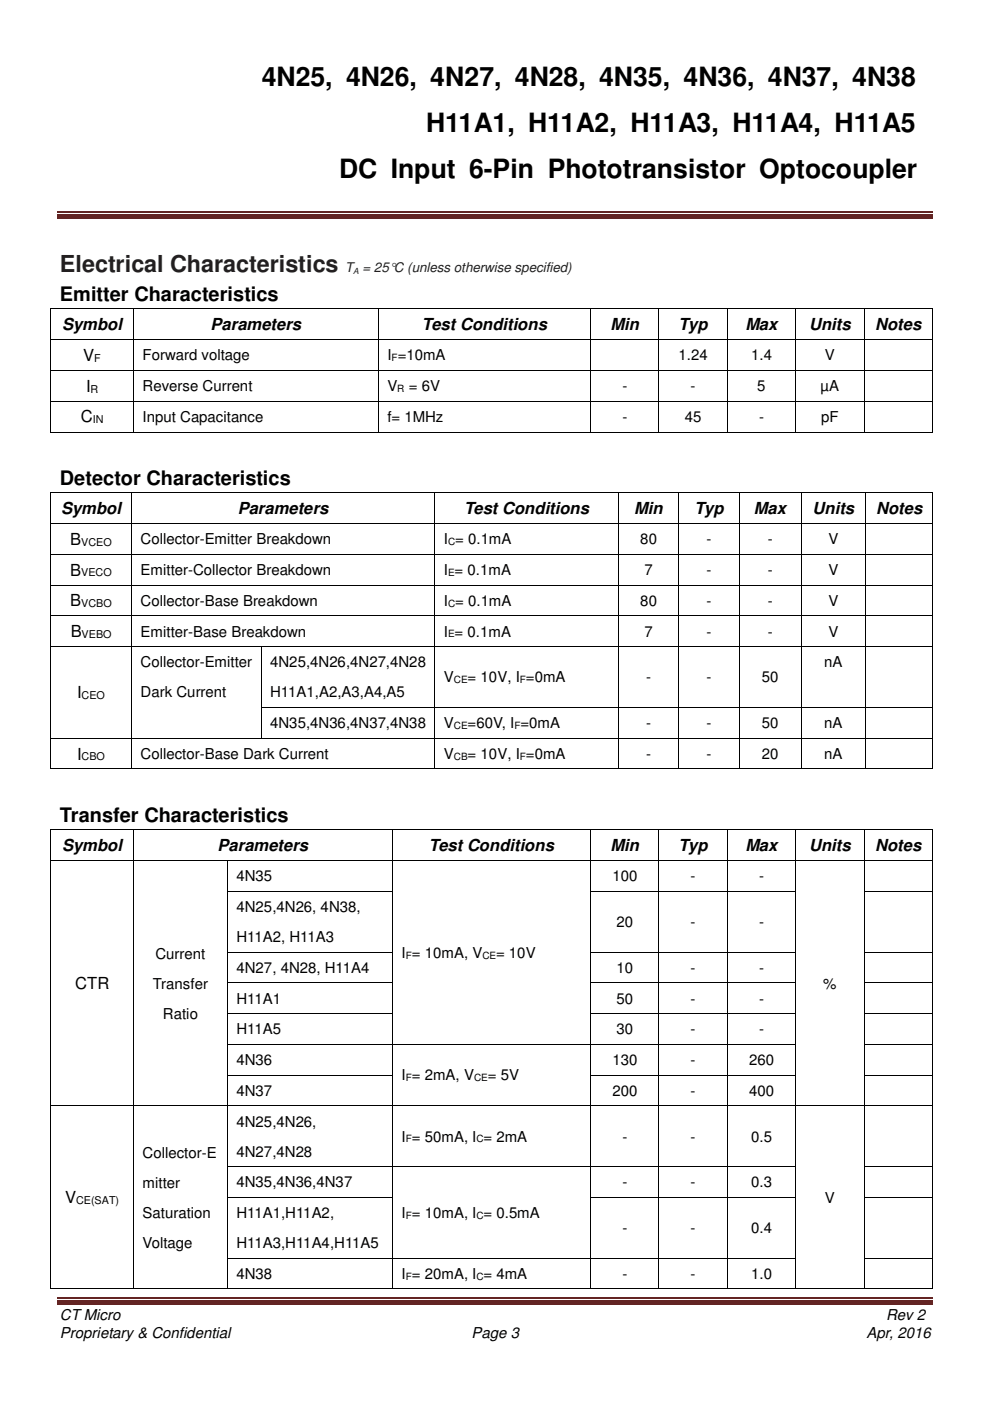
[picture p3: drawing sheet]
<svg xmlns="http://www.w3.org/2000/svg" width="210mm" height="297mm" viewBox="0 0 210 297" stroke-linecap="round" stroke-linejoin="round" font-family="sans-serif">
<defs><g id="words">
<g font-size="5.6">
<text x="55.5" y="18.3">4N25, 4N26, 4N27, 4N28, 4N35, 4N36, 4N37, 4N38</text>
<text x="90.3" y="28.1">H11A1, H11A2, H11A3, H11A4, H11A5</text>
<text x="71.9" y="37.8">DC Input 6-Pin Phototransistor Optocoupler</text>
</g>
<text font-size="5" fill="#231f20" x="12.7" y="57.7">Electrical Characteristics</text>
<g font-size="4.2">
<text x="12.7" y="63.8">Emitter Characteristics</text>
<text x="12.7" y="102.8">Detector Characteristics</text>
<text x="12.7" y="174.2">Transfer Characteristics</text>
</g>
<g font-size="3.5">
<text x="13.2" y="70.1">Symbol</text>
<text x="44.7" y="70.1">Parameters</text>
<text x="89.5" y="70.1">Test Conditions</text>
<text x="129.5" y="70.1">Min</text>
<text x="143.9" y="70.1">Typ</text>
<text x="158" y="70.1">Max</text>
<text x="171.5" y="70.1">Units</text>
<text x="185.5" y="70.1">Notes</text>
<text x="17.7" y="76.5">V</text>
<text x="18.2" y="83.1">I</text>
<text x="17.1" y="89.6">C</text>
<text x="13" y="109.1">Symbol</text>
<text x="50.4" y="109.1">Parameters</text>
<text x="98.4" y="109.1">Test Conditions</text>
<text x="134.5" y="109.1">Min</text>
<text x="147.3" y="109.1">Typ</text>
<text x="159.9" y="109.1">Max</text>
<text x="172.3" y="109.1">Units</text>
<text x="185.8" y="109.1">Notes</text>
<text x="14.9" y="115.5">B</text>
<text x="14.9" y="122">B</text>
<text x="14.9" y="128.6">B</text>
<text x="15" y="135.1">B</text>
<text x="16.3" y="148.1">I</text>
<text x="16.3" y="161">I</text>
<text x="13.2" y="180.5">Symbol</text>
<text x="46.1" y="180.5">Parameters</text>
<text x="90.9" y="180.5">Test Conditions</text>
<text x="129.5" y="180.5">Min</text>
<text x="143.9" y="180.5">Typ</text>
<text x="158" y="180.5">Max</text>
<text x="171.5" y="180.5">Units</text>
<text x="185.5" y="180.5">Notes</text>
<text x="15.9" y="209.7">CTR</text>
<text x="13.8" y="255.1">V</text>
</g>
<g font-size="3.2">
<text x="30.2" y="76.4">Forward voltage</text>
<text x="82.1" y="76.4">I =10mA</text>
<text x="143.8" y="76.4">1.24</text>
<text x="159.3" y="76.4">1.4</text>
<text x="174.9" y="76.4">V</text>
<text x="30.2" y="82.9">Reverse Current</text>
<text x="82.1" y="82.9">V</text>
<text x="86.7" y="82.9">= 6V</text>
<text x="132" y="82.9">-</text>
<text x="146.4" y="82.9">-</text>
<text x="160.6" y="82.9">5</text>
<text x="174" y="82.9">µA</text>
<text x="30.2" y="89.5">Input Capacitance</text>
<text x="82.1" y="89.5">f= 1MHz</text>
<text x="132" y="89.5">-</text>
<text x="145.2" y="89.5">45</text>
<text x="161" y="89.5">-</text>
<text x="174.1" y="89.5">pF</text>
<text x="29.8" y="115.4">Collector-Emitter Breakdown</text>
<text x="94.1" y="115.4">I = 0.1mA</text>
<text x="135.8" y="115.4">80</text>
<text x="149.8" y="115.4">-</text>
<text x="162.8" y="115.4">-</text>
<text x="175.6" y="115.4">V</text>
<text x="29.8" y="121.9">Emitter-Collector Breakdown</text>
<text x="94.1" y="121.9">I = 0.1mA</text>
<text x="136.7" y="121.9">7</text>
<text x="149.8" y="121.9">-</text>
<text x="162.8" y="121.9">-</text>
<text x="175.6" y="121.9">V</text>
<text x="29.8" y="128.4">Collector-Base Breakdown</text>
<text x="94.1" y="128.4">I = 0.1mA</text>
<text x="135.8" y="128.4">80</text>
<text x="149.8" y="128.4">-</text>
<text x="162.8" y="128.4">-</text>
<text x="175.6" y="128.4">V</text>
<text x="29.8" y="135">Emitter-Base Breakdown</text>
<text x="94.1" y="135">I = 0.1mA</text>
<text x="136.7" y="135">7</text>
<text x="149.8" y="135">-</text>
<text x="162.8" y="135">-</text>
<text x="175.6" y="135">V</text>
<text x="29.8" y="141.5">Collector-Emitter</text>
<text x="57.3" y="141.5">4N25,4N26,4N27,4N28</text>
<text x="174.8" y="141.5">nA</text>
<text x="29.8" y="147.9">Dark Current</text>
<text x="57.3" y="147.9">H11A1,A2,A3,A4,A5</text>
<text x="94.1" y="144.7">V</text>
<text x="99.1" y="144.7">= 10V, I =0mA</text>
<text x="137" y="144.7">-</text>
<text x="149.8" y="144.7">-</text>
<text x="161.5" y="144.7">50</text>
<text x="57.3" y="154.4">4N35,4N36,4N37,4N38</text>
<text x="94.1" y="154.4">V</text>
<text x="99.1" y="154.4">=60V, I =0mA</text>
<text x="137" y="154.4">-</text>
<text x="149.8" y="154.4">-</text>
<text x="161.5" y="154.4">50</text>
<text x="174.8" y="154.4">nA</text>
<text x="29.8" y="160.9">Collector-Base Dark Current</text>
<text x="94.1" y="160.9">V</text>
<text x="99.1" y="160.9">= 10V, I =0mA</text>
<text x="137" y="160.9">-</text>
<text x="149.8" y="160.9">-</text>
<text x="161.5" y="160.9">20</text>
<text x="174.8" y="160.9">nA</text>
<text x="50.1" y="186.8">4N35</text>
<text x="129.8" y="186.8">100</text>
<text x="146.4" y="186.8">-</text>
<text x="161" y="186.8">-</text>
<text x="50.1" y="193.4">4N25,4N26, 4N38,</text>
<text x="130.7" y="196.6">20</text>
<text x="146.4" y="196.6">-</text>
<text x="161" y="196.6">-</text>
<text x="32.9" y="203.2">Current</text>
<text x="50.1" y="199.7">H11A2, H11A3</text>
<text x="85.1" y="203.1">I = 10mA, V</text>
<text x="105.2" y="203.1">= 10V</text>
<text x="32.4" y="209.6">Transfer</text>
<text x="50.1" y="206.2">4N27, 4N28, H11A4</text>
<text x="130.7" y="206.2">10</text>
<text x="146.4" y="206.2">-</text>
<text x="161" y="206.2">-</text>
<text x="174.5" y="209.6">%</text>
<text x="34.5" y="215.9">Ratio</text>
<text x="50.1" y="212.8">H11A1</text>
<text x="130.7" y="212.8">50</text>
<text x="146.4" y="212.8">-</text>
<text x="161" y="212.8">-</text>
<text x="50.1" y="219.3">H11A5</text>
<text x="130.7" y="219.3">30</text>
<text x="146.4" y="219.3">-</text>
<text x="161" y="219.3">-</text>
<text x="50.1" y="225.8">4N36</text>
<text x="129.8" y="225.8">130</text>
<text x="146.4" y="225.8">-</text>
<text x="158.8" y="225.8">260</text>
<text x="50.1" y="232.3">4N37</text>
<text x="85.1" y="229.1">I = 2mA, V</text>
<text x="103.4" y="229.1">= 5V</text>
<text x="129.8" y="232.3">200</text>
<text x="146.4" y="232.3">-</text>
<text x="158.8" y="232.3">400</text>
<text x="50.1" y="238.9">4N25,4N26,</text>
<text x="30.2" y="245.5">Collector-E</text>
<text x="50.1" y="245.2">4N27,4N28</text>
<text x="85.1" y="242.1">I = 50mA, I = 2mA</text>
<text x="132" y="242.1">-</text>
<text x="146.4" y="242.1">-</text>
<text x="159.3" y="242.1">0.5</text>
<text x="30.2" y="251.8">mitter</text>
<text x="50.1" y="251.8">4N35,4N36,4N37</text>
<text x="132" y="251.8">-</text>
<text x="146.4" y="251.8">-</text>
<text x="159.3" y="251.8">0.3</text>
<text x="174.9" y="255">V</text>
<text x="30.2" y="258.2">Saturation</text>
<text x="50.1" y="258.3">H11A1,H11A2,</text>
<text x="85.1" y="258.2">I = 10mA, I = 0.5mA</text>
<text x="132" y="261.5">-</text>
<text x="146.4" y="261.5">-</text>
<text x="159.3" y="261.5">0.4</text>
<text x="30.2" y="264.5">Voltage</text>
<text x="50.1" y="264.6">H11A3,H11A4,H11A5</text>
<text x="50.1" y="271.1">4N38</text>
<text x="85.1" y="271.1">I = 20mA, I = 4mA</text>
<text x="132" y="271.1">-</text>
<text x="146.4" y="271.1">-</text>
<text x="159.3" y="271.1">1.0</text>
<text x="12.7" y="280">CT Micro</text>
<text x="187.9" y="280">Rev 2</text>
<text x="12.7" y="283.6">Proprietary &amp; Confidential</text>
<text x="99.9" y="283.6">Page 3</text>
<text x="183.7" y="283.6">Apr, 2016</text>
</g>
<text font-size="2.8" fill="#231f20" x="73.2" y="57.7">T = 25°C (unless otherwise specified)</text>
<g font-size="2.3">
<text x="20" y="76.7">F</text>
<text x="19.2" y="83.2">R</text>
<text x="19.7" y="89.7">IN</text>
<text x="17.2" y="115.7">VCEO</text>
<text x="17.2" y="122.2">VECO</text>
<text x="17.2" y="128.7">VCBO</text>
<text x="17.3" y="135.3">VEBO</text>
<text x="17.3" y="148.3">CEO</text>
<text x="17.3" y="161.2">CBO</text>
<text x="16.1" y="255.3">CE(SAT)</text>
</g>
<g font-size="2.1">
<text x="83" y="76.6">F</text>
<text x="84.2" y="83.1">R</text>
<text x="95" y="115.6">C</text>
<text x="95" y="122.1">E</text>
<text x="95" y="128.6">C</text>
<text x="95" y="135.1">E</text>
<text x="96.2" y="144.9">CE</text>
<text x="110.2" y="144.9">F</text>
<text x="96.2" y="154.6">CE</text>
<text x="109.1" y="154.6">F</text>
<text x="96.2" y="161.1">CB</text>
<text x="110.2" y="161.1">F</text>
<text x="86" y="203.2">F</text>
<text x="102.3" y="203.2">CE</text>
<text x="86" y="229.2">F</text>
<text x="100.5" y="229.2">CE</text>
<text x="86" y="242.2">F</text>
<text x="101" y="242.2">C</text>
<text x="86" y="258.4">F</text>
<text x="101" y="258.4">C</text>
<text x="86" y="271.3">F</text>
<text x="101" y="271.3">C</text>
</g>
<text font-size="1.8" fill="#231f20" x="74.9" y="58">A</text>
</g></defs>
<path d="M12.2 45.3h185.6v1.1h-185.6z" fill="#622423"/>
<path d="M12.2 44.9h185.6" fill="none" stroke="#622423" stroke-width=".25"/>
<path d="M12.2 275.2h185.6" fill="none" stroke="#632423" stroke-width=".25"/>
<path d="M12.2 275.6h185.6v1h-185.6z" fill="#632423"/>
<path d="M48.7 11.9h148.1v31.4h-148.1z" fill-rule="evenodd" fill="#fff"/>
<g fill="#000">
<path d="M10.7 65.4h.2v.2h-.2zM10.7 71.9h.2v.2h-.2zM10.7 78.4h.2v.2h-.2zM28.2 65.4h.2v.2h-.2zM28.2 71.9h.2v.2h-.2zM28.2 78.4h.2v.2h-.2zM80.1 65.4h.2v.2h-.2zM80.1 71.9h.2v.2h-.2zM80.1 78.4h.2v.2h-.2zM125.1 65.4h.2v.2h-.2zM125.1 71.9h.2v.2h-.2zM125.1 78.4h.2v.2h-.2z"/>
<path d="M139.6 65.4h.2v.2h-.2zM139.6 71.9h.2v.2h-.2zM139.6 78.4h.2v.2h-.2zM154.1 65.4h.2v.2h-.2zM154.1 71.9h.2v.2h-.2zM154.1 78.4h.2v.2h-.2zM168.6 65.4h.2v.2h-.2zM168.6 71.9h.2v.2h-.2zM168.6 78.4h.2v.2h-.2zM183.1 65.4h.2v.2h-.2zM183.1 71.9h.2v.2h-.2zM183.1 78.4h.2v.2h-.2z"/>
<path d="M197.7 65.4h.1v.2h-.1zM197.7 71.9h.1v.2h-.1zM197.7 78.4h.1v.2h-.1zM10.7 85h.2v.1h-.2zM10.7 91.5h.2v.2h-.2zM28.2 85h.2v.1h-.2zM28.2 91.5h.2v.2h-.2zM80.1 85h.2v.1h-.2zM80.1 91.5h.2v.2h-.2zM125.1 85h.2v.1h-.2zM125.1 91.5h.2v.2h-.2zM139.6 85h.2v.1h-.2z"/>
<path d="M139.6 91.5h.2v.2h-.2zM154.1 85h.2v.1h-.2zM154.1 91.5h.2v.2h-.2zM168.6 85h.2v.1h-.2zM168.6 91.5h.2v.2h-.2zM183.1 85h.2v.1h-.2zM183.1 91.5h.2v.2h-.2zM197.7 85h.1v.1h-.1zM197.7 91.5h.1v.2h-.1zM10.7 104.4h.2v.2h-.2zM10.7 110.9h.2v.2h-.2zM10.7 117.4h.2v.2h-.2z"/>
<path d="M27.8 104.4h.2v.2h-.2zM27.8 110.9h.2v.2h-.2zM27.8 117.4h.2v.2h-.2zM92.1 104.4h.2v.2h-.2zM92.1 110.9h.2v.2h-.2zM92.1 117.4h.2v.2h-.2zM131.1 104.4h.1v.2h-.1zM131.1 110.9h.1v.2h-.1zM131.1 117.4h.1v.2h-.1zM143.8 104.4h.2v.2h-.2zM143.8 110.9h.2v.2h-.2zM143.8 117.4h.2v.2h-.2z"/>
<path d="M156.7 104.4h.1v.2h-.1zM156.7 110.9h.1v.2h-.1zM156.7 117.4h.1v.2h-.1zM169.8 104.4h.1v.2h-.1zM169.8 110.9h.1v.2h-.1zM169.8 117.4h.1v.2h-.1zM183.5 104.4h.2v.2h-.2zM183.5 110.9h.2v.2h-.2zM183.5 117.4h.2v.2h-.2zM197.7 104.4h.1v.2h-.1zM197.7 110.9h.1v.2h-.1zM197.7 117.4h.1v.2h-.1z"/>
<path d="M10.7 124h.2v.1h-.2zM10.7 130.5h.2v.1h-.2zM10.7 137h.2v.2h-.2zM27.8 124h.2v.1h-.2zM27.8 130.5h.2v.1h-.2zM27.8 137h.2v.2h-.2zM55.3 137h.2v.2h-.2zM92.1 124h.2v.1h-.2zM92.1 130.5h.2v.1h-.2zM92.1 137h.2v.2h-.2zM131.1 124h.1v.1h-.1zM131.1 130.5h.1v.1h-.1z"/>
<path d="M131.1 137h.1v.2h-.1zM143.8 124h.2v.1h-.2zM143.8 130.5h.2v.1h-.2zM143.8 137h.2v.2h-.2zM156.7 124h.1v.1h-.1zM156.7 130.5h.1v.1h-.1zM156.7 137h.1v.2h-.1zM169.8 124h.1v.1h-.1zM169.8 130.5h.1v.1h-.1zM169.8 137h.1v.2h-.1zM183.5 124h.2v.1h-.2zM183.5 130.5h.2v.1h-.2z"/>
<path d="M183.5 137h.2v.2h-.2zM197.7 124h.1v.1h-.1zM197.7 130.5h.1v.1h-.1zM197.7 137h.1v.2h-.1zM10.7 149.9h.2v.2h-.2zM10.7 156.4h.2v.2h-.2zM27.8 149.9h.2v.2h-.2zM27.8 156.4h.2v.2h-.2zM55.3 149.9h.2v.2h-.2zM55.3 156.4h.2v.2h-.2zM92.1 149.9h.2v.2h-.2zM92.1 156.4h.2v.2h-.2z"/>
<path d="M131.1 149.9h.1v.2h-.1zM131.1 156.4h.1v.2h-.1zM143.8 149.9h.2v.2h-.2zM143.8 156.4h.2v.2h-.2zM156.7 149.9h.1v.2h-.1zM156.7 156.4h.1v.2h-.1zM169.8 149.9h.1v.2h-.1zM169.8 156.4h.1v.2h-.1zM183.5 149.9h.2v.2h-.2zM183.5 156.4h.2v.2h-.2zM197.7 149.9h.1v.2h-.1zM197.7 156.4h.1v.2h-.1z"/>
<path d="M10.7 162.9h.2v.2h-.2zM10.7 175.8h.2v.2h-.2zM27.8 162.9h.2v.2h-.2zM28.2 175.8h.2v.2h-.2zM83.1 175.8h.2v.2h-.2zM92.1 162.9h.2v.2h-.2zM125.1 175.8h.2v.2h-.2zM131.1 162.9h.1v.2h-.1zM139.6 175.8h.2v.2h-.2zM143.8 162.9h.2v.2h-.2zM154.1 175.8h.2v.2h-.2zM156.7 162.9h.1v.2h-.1z"/>
<path d="M168.6 175.8h.2v.2h-.2zM169.8 162.9h.1v.2h-.1zM183.1 175.8h.2v.2h-.2zM183.5 162.9h.2v.2h-.2zM197.7 162.9h.1v.2h-.1zM197.7 175.8h.1v.2h-.1zM10.7 182.3h.2v.2h-.2zM10.7 188.8h.2v.2h-.2zM28.2 182.3h.2v.2h-.2zM28.2 188.8h.2v.2h-.2zM48.1 182.3h.2v.2h-.2zM48.1 188.8h.2v.2h-.2z"/>
<path d="M83.1 182.3h.2v.2h-.2zM83.1 188.8h.2v.2h-.2zM125.1 182.3h.2v.2h-.2zM125.1 188.8h.2v.2h-.2zM139.6 182.3h.2v.2h-.2zM139.6 188.8h.2v.2h-.2zM154.1 182.3h.2v.2h-.2zM154.1 188.8h.2v.2h-.2zM168.6 182.3h.2v.2h-.2zM168.6 188.8h.2v.2h-.2zM183.1 182.3h.2v.2h-.2zM183.1 188.8h.2v.2h-.2z"/>
<path d="M197.7 182.3h.1v.2h-.1zM197.7 188.8h.1v.2h-.1zM10.7 201.8h.2v.1h-.2zM10.7 208.3h.2v.1h-.2zM10.7 214.8h.2v.2h-.2zM28.2 201.8h.2v.1h-.2zM28.2 208.3h.2v.1h-.2zM28.2 214.8h.2v.2h-.2zM48.1 201.8h.2v.1h-.2zM48.1 208.3h.2v.1h-.2zM48.1 214.8h.2v.2h-.2zM83.1 201.8h.2v.1h-.2z"/>
<path d="M83.1 208.3h.2v.1h-.2zM83.1 214.8h.2v.2h-.2zM125.1 201.8h.2v.1h-.2zM125.1 208.3h.2v.1h-.2zM125.1 214.8h.2v.2h-.2zM139.6 201.8h.2v.1h-.2zM139.6 208.3h.2v.1h-.2zM139.6 214.8h.2v.2h-.2zM154.1 201.8h.2v.1h-.2zM154.1 208.3h.2v.1h-.2zM154.1 214.8h.2v.2h-.2zM168.6 201.8h.2v.1h-.2z"/>
<path d="M168.6 208.3h.2v.1h-.2zM168.6 214.8h.2v.2h-.2zM183.1 201.8h.2v.1h-.2zM183.1 208.3h.2v.1h-.2zM183.1 214.8h.2v.2h-.2zM197.7 201.8h.1v.1h-.1zM197.7 208.3h.1v.1h-.1zM197.7 214.8h.1v.2h-.1zM10.7 221.3h.2v.2h-.2zM10.7 227.8h.2v.2h-.2zM10.7 234.4h.2v.1h-.2zM28.2 221.3h.2v.2h-.2z"/>
<path d="M28.2 227.8h.2v.2h-.2zM28.2 234.4h.2v.1h-.2zM48.1 221.3h.2v.2h-.2zM48.1 227.8h.2v.2h-.2zM48.1 234.4h.2v.1h-.2zM83.1 221.3h.2v.2h-.2zM83.1 227.8h.2v.2h-.2zM83.1 234.4h.2v.1h-.2zM125.1 221.3h.2v.2h-.2zM125.1 227.8h.2v.2h-.2zM125.1 234.4h.2v.1h-.2zM139.6 221.3h.2v.2h-.2z"/>
<path d="M139.6 227.8h.2v.2h-.2zM139.6 234.4h.2v.1h-.2zM154.1 221.3h.2v.2h-.2zM154.1 227.8h.2v.2h-.2zM154.1 234.4h.2v.1h-.2zM168.6 221.3h.2v.2h-.2zM168.6 227.8h.2v.2h-.2zM168.6 234.4h.2v.1h-.2zM183.1 221.3h.2v.2h-.2zM183.1 227.8h.2v.2h-.2zM183.1 234.4h.2v.1h-.2zM197.7 221.3h.1v.2h-.1z"/>
<path d="M197.7 227.8h.1v.2h-.1zM197.7 234.4h.1v.1h-.1zM10.7 247.3h.2v.1h-.2zM10.7 253.8h.2v.2h-.2zM28.2 247.3h.2v.1h-.2zM28.2 253.8h.2v.2h-.2zM48.1 247.3h.2v.1h-.2zM48.1 253.8h.2v.2h-.2zM83.1 247.3h.2v.1h-.2zM83.1 253.8h.2v.2h-.2zM125.1 247.3h.2v.1h-.2zM125.1 253.8h.2v.2h-.2z"/>
<path d="M139.6 247.3h.2v.1h-.2zM139.6 253.8h.2v.2h-.2zM154.1 247.3h.2v.1h-.2zM154.1 253.8h.2v.2h-.2zM168.6 247.3h.2v.1h-.2zM168.6 253.8h.2v.2h-.2zM183.1 247.3h.2v.1h-.2zM183.1 253.8h.2v.2h-.2zM197.7 247.3h.1v.1h-.1zM197.7 253.8h.1v.2h-.1zM10.7 266.7h.2v.1h-.2zM10.7 273.2h.2v.1h-.2z"/>
<path d="M28.2 266.7h.2v.1h-.2zM28.2 273.2h.2v.1h-.2zM48.1 266.7h.2v.1h-.2zM48.1 273.2h.2v.1h-.2zM83.1 266.7h.2v.1h-.2zM83.1 273.2h.2v.1h-.2zM125.1 266.7h.2v.1h-.2zM125.1 273.2h.2v.1h-.2zM139.6 266.7h.2v.1h-.2zM139.6 273.2h.2v.1h-.2zM154.1 266.7h.2v.1h-.2zM154.1 273.2h.2v.1h-.2z"/>
<path d="M168.6 266.7h.2v.1h-.2zM168.6 273.2h.2v.1h-.2zM183.1 266.7h.2v.1h-.2zM183.1 273.2h.2v.1h-.2zM197.7 266.7h.1v.1h-.1zM197.7 273.2h.1v.1h-.1z"/>
</g>
<g fill="none" stroke="#000" stroke-width=".21">
<path d="M10.8 65.6v6.3M10.8 72.1v6.3M10.8 78.6v6.4M10.9 65.5h17.3M10.9 72h17.3M10.9 78.5h17.3M28.3 65.6v6.3M28.3 72.1v6.3M28.3 78.6v6.4M28.4 65.5h51.7M28.4 72h51.7M28.4 78.5h51.7"/>
<path d="M80.2 65.6v6.3M80.2 72.1v6.3M80.2 78.6v6.4M80.3 65.5h44.8M80.3 72h44.8M80.3 78.5h44.8M125.2 65.6v6.3M125.2 72.1v6.3M125.2 78.6v6.4M125.3 65.5h14.3M125.3 72h14.3M125.3 78.5h14.3"/>
<path d="M139.7 65.6v6.3M139.7 72.1v6.3M139.7 78.6v6.4M139.8 65.5h14.3M139.8 72h14.3M139.8 78.5h14.3M154.2 65.6v6.3M154.2 72.1v6.3M154.2 78.6v6.4M154.3 65.5h14.3M154.3 72h14.3M154.3 78.5h14.3"/>
<path d="M168.7 65.6v6.3M168.7 72.1v6.3M168.7 78.6v6.4M168.8 65.5h14.3M168.8 72h14.3M168.8 78.5h14.3M183.2 65.6v6.3M183.2 72.1v6.3M183.2 78.6v6.4M183.3 65.5h14.4M183.3 72h14.4M183.3 78.5h14.4"/>
<path d="M197.7 65.6v6.3M197.7 72.1v6.3M197.7 78.6v6.4M10.8 85.1v6.4M10.9 85h17.3M10.9 91.6h17.3M28.3 85.1v6.4M28.4 85h51.7M28.4 91.6h51.7M80.2 85.1v6.4M80.3 85h44.8M80.3 91.6h44.8"/>
<path d="M125.2 85.1v6.4M125.3 85h14.3M125.3 91.6h14.3M139.7 85.1v6.4M139.8 85h14.3M139.8 91.6h14.3M154.2 85.1v6.4M154.3 85h14.3M154.3 91.6h14.3M168.7 85.1v6.4M168.8 85h14.3M168.8 91.6h14.3"/>
<path d="M183.2 85.1v6.4M183.3 85h14.4M183.3 91.6h14.4M197.7 85.1v6.4M10.8 104.6v6.3M10.8 111.1v6.3M10.8 117.6v6.4M10.9 104.5h16.9M10.9 111h16.9M10.9 117.5h16.9M27.9 104.6v6.3M27.9 111.1v6.3"/>
<path d="M27.9 117.6v6.4M28 104.5h64.1M28 111h64.1M28 117.5h64.1M92.2 104.6v6.3M92.2 111.1v6.3M92.2 117.6v6.4M92.3 104.5h38.8M92.3 111h38.8M92.3 117.5h38.8M131.1 104.6v6.3M131.1 111.1v6.3"/>
<path d="M131.1 117.6v6.4M131.2 104.5h12.6M131.2 111h12.6M131.2 117.5h12.6M143.9 104.6v6.3M143.9 111.1v6.3M143.9 117.6v6.4M144 104.5h12.7M144 111h12.7M144 117.5h12.7M156.8 104.6v6.3M156.8 111.1v6.3"/>
<path d="M156.8 117.6v6.4M156.8 104.5h13M156.8 111h13M156.8 117.5h13M169.8 104.6v6.3M169.8 111.1v6.3M169.8 117.6v6.4M169.9 104.5h13.6M169.9 111h13.6M169.9 117.5h13.6M183.6 104.6v6.3M183.6 111.1v6.3"/>
<path d="M183.6 117.6v6.4M183.7 104.5h14M183.7 111h14M183.7 117.5h14M197.7 104.6v6.3M197.7 111.1v6.3M197.7 117.6v6.4M10.8 124.1v6.4M10.8 130.6v6.4M10.8 137.2v12.7M10.9 124h16.9M10.9 130.6h16.9"/>
<path d="M10.9 137.1h16.9M27.9 124.1v6.4M27.9 130.6v6.4M27.9 137.2v12.7M28 124h64.1M28 130.6h64.1M28 137.1h27.3M55.4 137.2v12.7M55.5 137.1h36.6M92.2 124.1v6.4M92.2 130.6v6.4M92.2 137.2v12.7"/>
<path d="M92.3 124h38.8M92.3 130.6h38.8M92.3 137.1h38.8M131.1 124.1v6.4M131.1 130.6v6.4M131.1 137.2v12.7M131.2 124h12.6M131.2 130.6h12.6M131.2 137.1h12.6M143.9 124.1v6.4M143.9 130.6v6.4M143.9 137.2v12.7"/>
<path d="M144 124h12.7M144 130.6h12.7M144 137.1h12.7M156.8 124.1v6.4M156.8 130.6v6.4M156.8 137.2v12.7M156.8 124h13M156.8 130.6h13M156.8 137.1h13M169.8 124.1v6.4M169.8 130.6v6.4M169.8 137.2v12.7"/>
<path d="M169.9 124h13.6M169.9 130.6h13.6M169.9 137.1h13.6M183.6 124.1v6.4M183.6 130.6v6.4M183.6 137.2v12.7M183.7 124h14M183.7 130.6h14M183.7 137.1h14M197.7 124.1v6.4M197.7 130.6v6.4M197.7 137.2v12.7"/>
<path d="M10.8 150.1v6.3M10.8 156.6v6.3M10.9 156.5h16.9M27.9 150.1v6.3M27.9 156.6v6.3M28 156.5h27.3M55.4 150.1v6.3M55.5 150h36.6M55.5 156.5h36.6M92.2 150.1v6.3M92.2 156.6v6.3M92.3 150h38.8"/>
<path d="M92.3 156.5h38.8M131.1 150.1v6.3M131.1 156.6v6.3M131.2 150h12.6M131.2 156.5h12.6M143.9 150.1v6.3M143.9 156.6v6.3M144 150h12.7M144 156.5h12.7M156.8 150.1v6.3M156.8 156.6v6.3M156.8 150h13"/>
<path d="M156.8 156.5h13M169.8 150.1v6.3M169.8 156.6v6.3M169.9 150h13.6M169.9 156.5h13.6M183.6 150.1v6.3M183.6 156.6v6.3M183.7 150h14M183.7 156.5h14M197.7 150.1v6.3M197.7 156.6v6.3M10.8 176v6.3"/>
<path d="M10.9 163h16.9M10.9 175.9h17.3M28 163h64.1M28.3 176v6.3M28.4 175.9h54.7M83.2 176v6.3M83.3 175.9h41.8M92.3 163h38.8M125.2 176v6.3M125.3 175.9h14.3M131.2 163h12.6M139.7 176v6.3"/>
<path d="M139.8 175.9h14.3M144 163h12.7M154.2 176v6.3M154.3 175.9h14.3M156.8 163h13M168.7 176v6.3M168.8 175.9h14.3M169.9 163h13.6M183.2 176v6.3M183.3 175.9h14.4M183.7 163h14M197.7 176v6.3"/>
<path d="M10.8 182.5v6.3M10.8 189v12.8M10.9 182.4h17.3M28.3 182.5v6.3M28.3 189v12.8M28.4 182.4h19.7M48.2 182.5v6.3M48.2 189v12.8M48.3 182.4h34.8M48.3 188.9h34.8M83.2 182.5v6.3M83.2 189v12.8"/>
<path d="M83.3 182.4h41.8M125.2 182.5v6.3M125.2 189v12.8M125.3 182.4h14.3M125.3 188.9h14.3M139.7 182.5v6.3M139.7 189v12.8M139.8 182.4h14.3M139.8 188.9h14.3M154.2 182.5v6.3M154.2 189v12.8M154.3 182.4h14.3"/>
<path d="M154.3 188.9h14.3M168.7 182.5v6.3M168.7 189v12.8M168.8 182.4h14.3M183.2 182.5v6.3M183.2 189v12.8M183.3 182.4h14.4M183.3 188.9h14.4M197.7 182.5v6.3M197.7 189v12.8M10.8 201.9v6.4M10.8 208.4v6.4"/>
<path d="M10.8 215v6.3M28.3 201.9v6.4M28.3 208.4v6.4M28.3 215v6.3M48.2 201.9v6.4M48.2 208.4v6.4M48.2 215v6.3M48.3 201.8h34.8M48.3 208.4h34.8M48.3 214.9h34.8M83.2 201.9v6.4M83.2 208.4v6.4"/>
<path d="M83.2 215v6.3M125.2 201.9v6.4M125.2 208.4v6.4M125.2 215v6.3M125.3 201.8h14.3M125.3 208.4h14.3M125.3 214.9h14.3M139.7 201.9v6.4M139.7 208.4v6.4M139.7 215v6.3M139.8 201.8h14.3M139.8 208.4h14.3"/>
<path d="M139.8 214.9h14.3M154.2 201.9v6.4M154.2 208.4v6.4M154.2 215v6.3M154.3 201.8h14.3M154.3 208.4h14.3M154.3 214.9h14.3M168.7 201.9v6.4M168.7 208.4v6.4M168.7 215v6.3M183.2 201.9v6.4M183.2 208.4v6.4"/>
<path d="M183.2 215v6.3M183.3 201.8h14.4M183.3 208.4h14.4M183.3 214.9h14.4M197.7 201.9v6.4M197.7 208.4v6.4M197.7 215v6.3M10.8 221.5v6.3M10.8 228v6.4M10.8 234.5v12.8M10.9 234.4h17.3M28.3 221.5v6.3"/>
<path d="M28.3 228v6.4M28.3 234.5v12.8M28.4 234.4h19.7M48.2 221.5v6.3M48.2 228v6.4M48.2 234.5v12.8M48.3 221.4h34.8M48.3 227.9h34.8M48.3 234.4h34.8M83.2 221.5v6.3M83.2 228v6.4M83.2 234.5v12.8"/>
<path d="M83.3 221.4h41.8M83.3 234.4h41.8M125.2 221.5v6.3M125.2 228v6.4M125.2 234.5v12.8M125.3 221.4h14.3M125.3 227.9h14.3M125.3 234.4h14.3M139.7 221.5v6.3M139.7 228v6.4M139.7 234.5v12.8M139.8 221.4h14.3"/>
<path d="M139.8 227.9h14.3M139.8 234.4h14.3M154.2 221.5v6.3M154.2 228v6.4M154.2 234.5v12.8M154.3 221.4h14.3M154.3 227.9h14.3M154.3 234.4h14.3M168.7 221.5v6.3M168.7 228v6.4M168.7 234.5v12.8M168.8 234.4h14.3"/>
<path d="M183.2 221.5v6.3M183.2 228v6.4M183.2 234.5v12.8M183.3 221.4h14.4M183.3 227.9h14.4M183.3 234.4h14.4M197.7 221.5v6.3M197.7 228v6.4M197.7 234.5v12.8M10.8 247.4v6.4M10.8 254v12.7M28.3 247.4v6.4"/>
<path d="M28.3 254v12.7M48.2 247.4v6.4M48.2 254v12.7M48.3 247.4h34.8M48.3 253.9h34.8M83.2 247.4v6.4M83.2 254v12.7M83.3 247.4h41.8M125.2 247.4v6.4M125.2 254v12.7M125.3 247.4h14.3M125.3 253.9h14.3"/>
<path d="M139.7 247.4v6.4M139.7 254v12.7M139.8 247.4h14.3M139.8 253.9h14.3M154.2 247.4v6.4M154.2 254v12.7M154.3 247.4h14.3M154.3 253.9h14.3M168.7 247.4v6.4M168.7 254v12.7M183.2 247.4v6.4M183.2 254v12.7"/>
<path d="M183.3 247.4h14.4M183.3 253.9h14.4M197.7 247.4v6.4M197.7 254v12.7M10.8 266.8v6.4M10.9 273.3h17.3M28.3 266.8v6.4M28.4 273.3h19.7M48.2 266.8v6.4M48.3 266.7h34.8M48.3 273.3h34.8M83.2 266.8v6.4"/>
<path d="M83.3 266.7h41.8M83.3 273.3h41.8M125.2 266.8v6.4M125.3 266.7h14.3M125.3 273.3h14.3M139.7 266.8v6.4M139.8 266.7h14.3M139.8 273.3h14.3M154.2 266.8v6.4M154.3 266.7h14.3M154.3 273.3h14.3M168.7 266.8v6.4"/>
<path d="M168.8 273.3h14.3M183.2 266.8v6.4M183.3 266.7h14.4M183.3 273.3h14.4M197.7 266.8v6.4"/>
</g>
<use href="#words"/>
</svg>
